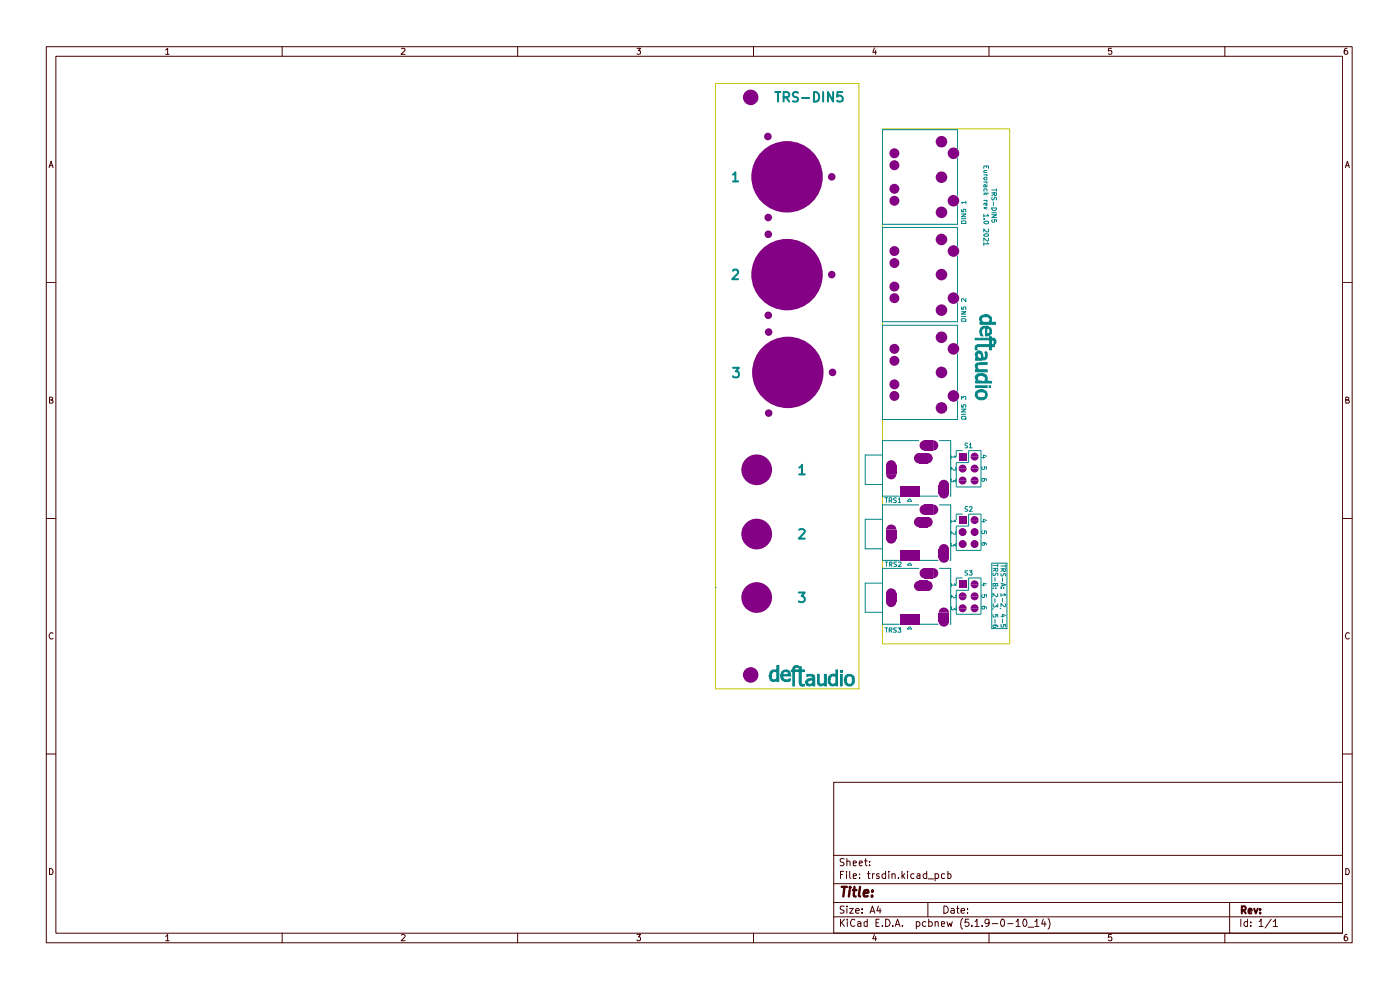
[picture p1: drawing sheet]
<svg xmlns="http://www.w3.org/2000/svg" width="297mm" height="210mm" viewBox="0 0 297 210" stroke-linecap="round" stroke-linejoin="round" font-family="sans-serif">
<g fill="none" stroke="#480000" stroke-width=".21">
<path d="M9.8 9.9h277.1v190.1h-277.1zM11.9 11.9h272.9v186.1h-272.9zM35.1 10.6l.5-.4v1.3M35.1 11.5h.8M59.9 9.9v2M85.2 10.3l.5-.1 .2 .4-.8 .9h.8M109.8 9.9v2M135.1 10.2h.8l-.4 .6h.3v.6h-.7M159.9 9.9v2M185.5 10.2l-.3 .9h.7M185.8 10.7v.8M209.8 9.9v2"/>
<path d="M235.8 10.2h-.6l-.1 .6h.7a.48 .48 0 0 1 0 .6 .48 .48 0 0 1-.7 0M259.8 9.9v2M285.7 10.2l-.4 .1-.1 1 .2 .2 .4-.1 .1-.4-.2-.2h-.5v.2M10.4 35.6l.4-1.4 .5 1.4M10.5 35.1h.7M285.4 35.6l.4-1.4 .5 1.4M285.5 35.1h.7M9.8 59.9h2.1M284.8 59.9h2.1M10.5 84.8h.6v-.5l-.6-.1v1.3h.5l.3-.4-.4-.3M285.5 84.8h.6v-.5l-.6-.1v1.3h.5l.3-.4-.4-.3M9.8 110h2.1"/>
<path d="M284.8 110h2.1M11.3 134.4a.57 .57 0 0 0-.8 0 .57 .57 0 0 0 0 .8l.3 .4 .5-.2M286.3 134.4a.57 .57 0 0 0-.8 0 .57 .57 0 0 0 0 .8l.3 .4 .5-.2M9.8 159.9h2.1M284.8 159.9h2.1M176.9 165.9h107.9v32.1h-107.9zM10.5 184.2a.71 .71 0 0 1 .7 .5 .71 .71 0 0 1-.2 .8h-.5zM35.1 198.6l.5-.4v1.4M35.1 199.6h.8M59.9 198v2M85.2 198.4l.1-.2h.4l.2 .4-.8 1h.8M109.8 198v2"/>
<path d="M135.1 198.2h.8l-.4 .5 .4 .3-.1 .5-.5 .1-.2-.2M159.9 198v2M176.9 194.5h107.9M176.9 191.4h107.9M176.9 187.5h107.9M176.9 181.4h107.9M178.3 195v1.5M178.3 185.5h.4M178.5 195.7l.7 .8M179 184.8h-.7v1.6M179.1 192.3h-.8a.61 .61 0 0 0 .1 .6 .61 .61 0 0 0 .6 .2l.1 .4a.6 .6 0 0 1-.9 .1M179.1 182.2h-.8a.53 .53 0 0 0 .1 .6 .53 .53 0 0 0 .5 .2l.2 .2-.2 .4h-.7"/>
<path d="M179.2 195l-.9 .9M179.6 184.8v.2M179.6 185.3v1.1M179.7 192.2v.2M179.7 182.8v-.1a.36 .36 0 0 1 .6 .2v.7M179.7 182.1v1.5M179.7 192.7v1M179.7 195v.2M179.7 195.5v1M180.3 192.7h.7l-.7 1h.7M180.3 184.8v1.3l.2 .3M181 185.8l.7-.1-.2-.4-.5 .1v.9h.6"/>
<path d="M181 183.1l.7-.1-.2-.4-.5 .1v.9h.6M181.4 195.2l-.4-.2a.78 .78 0 0 0-.6 .7 .78 .78 0 0 0 .6 .8l.4-.2M181.5 193.2l.8-.1-.1-.3-.4-.1-.3 .3v.5l.3 .2 .4-.1M181.9 195.6h.6l.1 .9M182.3 183.1l.7-.1-.2-.4-.4 .1-.1 .7 .2 .2h.4M182.4 186.2v.2M182.4 185.4v.1M182.6 195.9l-.7 .1v.4h.7M182.9 193.5v.2M182.9 192.8v.2M183.4 182.6h.6M183.6 182.1v1.3l.4 .2"/>
<path d="M184 195.6l-.4-.1-.3 .2v.6l.3 .2 .4-.1M184 195v1.5M184 185.3h.6M184.2 184.8v1.5l.4 .1M184.5 183.5v.1M184.5 182.7v.2M184.6 193.7l.5-1.5 .5 1.5M184.7 193.3h.7M185.1 185.3v1.1M185.5 198.2l-.3 .9h.7M185.5 185.3l-.4 .3M185.8 198.6v1"/>
<path d="M185.8 195.7h.6M186.4 192.2l-.4 1h.9M186.5 195h-.7v1.5h.7M186.5 185.4l-.4-.1-.2 .2 .2 .3 .4 .1v.4h-.6M186.7 192.7v1M187.2 196.3v.2M187.9 195a.78 .78 0 0 1 .9 .7 .78 .78 0 0 1-.9 .8zM187.9 185.4a.52 .52 0 0 0-.8 .2l.2 .7h.6M187.9 184.8v1.6M188.6 184.8v.2M188.6 185.3v1.1M189.2 185.5l.3-.2 .4 .2v.9"/>
<path d="M189.2 185.3v1.1M189.4 196.3v.2M189.9 196.5l.5-1.5 .5 1.5M190.1 196.1h.7M190.6 186.2v.2M191.3 184.8v1.6M191.4 196.3v.2M191.5 185.8l.4 .6M191.9 185.3l-.6 .6M192.5 184.8v.2M192.5 185.3v1.1M193.9 185.4l-.4-.1-.3 .3 .1 .6 .2 .2 .4-.1"/>
<path d="M194.4 195.6h.6l.2 .7a.52 .52 0 0 1-.8 .1M194.4 195.5v1.5M194.6 185.4h.6v1M195.2 185.7l-.7 .2 .2 .5 .5-.1M196.4 195.6h-.6l-.1 .7a.52 .52 0 0 0 .7 .1M196.6 185.4l-.5-.1-.3 .3v.4l.3 .4 .5-.1M196.6 184.8v1.6M196.8 191.4v3.1M196.9 186.4h1.1M197 195.6h.6l.2 .7a.52 .52 0 0 1-.8 .1M197 195v1.5M198.4 195.7l.2-.2 .4 .1 .1 .9"/>
<path d="M198.4 185.4l.5-.1 .2 .3v.4l-.2 .4-.5-.1M198.4 185.3v1.6M198.4 195.5v1M199.7 196l.7-.1-.2-.4-.5 .1v.8h.6M200.2 192.2a.78 .78 0 0 1 1 .8 .78 .78 0 0 1-1 .7zM200.4 185.4l-.4-.1-.3 .2v.7l.3 .2 .4-.1M200.9 195.5l.3 1 .3-.7 .3 .7 .2-1M201.1 185.4l.4-.1 .3 .3v.4l-.3 .4-.4-.1M201.1 184.8v1.6M201.8 192.8h.6v.9M202.4 193.1h-.5l-.2 .3 .2 .3 .5-.1M202.9 192.7h.6"/>
<path d="M203.1 192.2v1.3l.4 .2M203.9 193.2l.7-.1v-.3l-.5-.1-.2 .3v.5l.2 .2 .5-.1M204.2 194.8a1.74 1.74 0 0 0 0 2.3M205.2 193.5v.2M205.2 192.8v.2M205.5 195h-.7l-.1 .7 .2-.1 .5 .1 .2 .6-.4 .2h-.3l-.2-.2M206.2 196.3v.2M206.8 195.5l.5-.5v1.5M206.8 196.5h.9M208.4 196.3v.2M209.8 195.7l-.1 .2h-.6l-.1-.2v-.5l.3-.2 .5 .2v1l-.4 .3h-.3M209.8 198v2"/>
<path d="M210.5 195.9h1.2M212.6 195a.89 .89 0 0 1 .3 1.4l-.1 .1a.88 .88 0 0 1-.2-1.5zM213.8 195.9h1.1M215.6 195.5l.4-.5v1.5M215.6 196.5h.8M217.1 195.2l.2-.2a.82 .82 0 0 1 .6 .7 .82 .82 0 0 1-.6 .8l-.2-.2-.1-.4zM218.1 196.7h1.2M219.5 195.5l.5-.5v1.5M219.5 196.5h.9M221.3 195l-.3 1h.9M221.7 195.5v1M222.3 194.8a1.74 1.74 0 0 1 0 2.3"/>
<path d="M235.8 198.2h-.6l-.1 .7 .3-.2 .4 .1v.7l-.4 .1-.3-.2M259.8 198v2M260.9 191.4v6.6M263.2 195v1.5M264.7 195.6l-.5-.1-.3 .3v.5l.3 .2 .5-.1M264.7 195v1.5M265.3 196.3v.2M265.3 195.6v.1M267.1 195.5l.4-.5v1.5M267.1 196.5h.9M269.7 195l-1.3 1.8M270.1 195.5l.5-.5v1.5"/>
<path d="M270.1 196.5h.9M285.5 184.2a.71 .71 0 0 1 .7 .5 .71 .71 0 0 1-.2 .8h-.5zM285.7 198.2a.58 .58 0 0 0-.5 .6v.7l.5 .1 .2-.3v-.3l-.2-.3h-.3l-.2 .3"/>
</g>
<path d="M263.4 193.1h.6a.47 .47 0 0 0 .3-.4 .47 .47 0 0 0-.3-.5h-.6v1.6M263.8 193.1l.5 .7M264.9 193.3l.7-.1-.2-.5-.4 .1-.1 .8 .1 .2 .5-.1M266.1 192.7l.3 1.1 .4-1.1M267.3 193.6v.2M267.3 192.8v.2" fill="none" stroke="#480000" stroke-width=".42"/>
<path d="M178.6 188.1h1.1M179.2 188.1l-.3 2.1M180.3 188.8l-.2 1.4M180.3 188.1v.3M180.9 188.8h.8M181.3 188.1l-.2 1.8 .4 .3M182.5 188.1l-.3 1.8 .3 .3M183.2 189.5l1-.2-.1-.4h-.7l-.2 1 .3 .3 .6-.1M185 190v.2M185.1 188.9v.2" fill="none" stroke="#480000" stroke-width=".51"/>
<path d="M151.8 17.7h30.4v128.4h-30.4zM187.2 27.3h27v109.3h-27z" fill="none" stroke="#c2c200" stroke-width=".21"/>
<path d="M169.5 99.2l.5-.3 .1-.3v2M169.5 112.4l.3-.2h.5l.4 .4v.2l-1.2 1.5h1.2M169.5 100.6h1.2M169.5 125.7h1.2l-.6 .7h.2l.4 .5v.5l-.4 .3h-.6l-.2-.1" fill="none" stroke="#008484" stroke-width=".42"/>
<path d="M151.8 124.6h.1" fill="none" stroke="#008484" stroke-width=".21"/>
<path d="M166 142.4a.96 .96 0 0 1 1.1-.3 .96 .96 0 0 1 .6 .9l.1 .4h-1.8a1 1 0 0 0 .7 .8 1 1 0 0 0 1-.2v.3l-.2 .2a1.36 1.36 0 0 1-1.8-.5v-.9l1.6-.1-.1-.5h-.7l-.3 .2-.1 .4h-.4z" fill="#008484"/>
<path d="M165.8 142.5a1.01 1.01 0 0 1 1.1-.4 1.01 1.01 0 0 1 .8 .9l.1 .4h-1.8a1 1 0 0 0 .7 .8 1 1 0 0 0 1-.2v.3l-.2 .2a1.36 1.36 0 0 1-1.8-.5v-.9l1.6-.1-.1-.5h-.7l-.3 .2-.1 .4h-.4z" fill="none" stroke="#008484" stroke-width=".21"/>
<path d="M163.5 142.4a1.18 1.18 0 0 1 1.3-.2v-1h.4v3.4h-.3l-.1-.3a.97 .97 0 0 1-1.2 .2 .97 .97 0 0 1-.4-1.1h.4v.3a.67 .67 0 0 0 .6 .5 .67 .67 0 0 0 .6-.3v-1.3a.78 .78 0 0 0-.8 0 .78 .78 0 0 0-.4 .8h-.4z" fill="#008484"/>
<path d="M163.5 142.4a1.18 1.18 0 0 1 1.3-.2v-1h.4v3.4h-.3l-.1-.3a.97 .97 0 0 1-1.2 .2 .97 .97 0 0 1-.4-1.1h.4v.3a.67 .67 0 0 0 .6 .5 .67 .67 0 0 0 .6-.3v-1.3a.78 .78 0 0 0-.8 0 .78 .78 0 0 0-.4 .8h-.4z" fill="none" stroke="#008484" stroke-width=".21"/>
<path d="M171.2 143.1l1.1-.1 .5 .3v2.2h-.3l-.1-.3a.89 .89 0 0 1-.9 .3 .89 .89 0 0 1-.6-.8h.4l.3 .5h.4l.4-.5v-.5h-.2a.82 .82 0 0 0-.9 .5h-.4l.1-.3 .3-.3 1-.2 .1-.3a1.31 1.31 0 0 0-1.2-.1z" fill="#008484"/>
<path d="M171.2 143.1l1.1-.1 .5 .3v2.2h-.3l-.1-.3a.89 .89 0 0 1-.9 .3 .89 .89 0 0 1-.6-.8h.4l.3 .5h.4l.4-.5v-.5h-.2a.82 .82 0 0 0-.9 .5h-.4l.1-.3 .3-.3 1-.2 .1-.3a1.31 1.31 0 0 0-1.2-.1z" fill="none" stroke="#008484" stroke-width=".21"/>
<path d="M168.4 141.4l.4-.2 .6 .1v.3h-.7l-.2 .5h1v-.7h.5v.7h.6v.4h-.6v2.6l.6 .1v.3a.82 .82 0 0 1-1.1-.6v-2.4h-1v3h-.3v-3h-.3v-.3l.3-.2z" fill="#008484"/>
<path d="M168.4 141.4l.4-.2 .6 .1v.3h-.7l-.2 .5h1v-.7h.5v.7h.6v.4h-.6v2.6l.6 .1v.3a.82 .82 0 0 1-1.1-.6v-2.4h-1v3h-.3v-3h-.3v-.3l.3-.2z" fill="none" stroke="#008484" stroke-width=".21"/>
<path d="M178.3 142.2h.5v.4h-.5z" fill="#008484"/>
<path d="M178.3 142.2h.5v.4h-.5zM178.3 143h.4v2.5h-.4z" fill="none" stroke="#008484" stroke-width=".21"/>
<path d="M178.5 143v2.5" fill="none" stroke="#008484" stroke-width=".42"/>
<path d="M179.5 143.3a1.08 1.08 0 0 1 1.7 .6v.9a1.13 1.13 0 0 1-1.8 .4l-.3-1h.4a.76 .76 0 0 0 1 1l.2-.2a1.73 1.73 0 0 0-.1-1.5l-.6-.1-.4 .3-.1 .5h-.4z" fill="#008484"/>
<path d="M179.5 143.3a1.08 1.08 0 0 1 1.7 .6v.9a1.13 1.13 0 0 1-1.8 .4l-.3-1h.4a.76 .76 0 0 0 1 1l.2-.2a1.73 1.73 0 0 0-.1-1.5l-.6-.1-.4 .3-.1 .5h-.4z" fill="none" stroke="#008484" stroke-width=".21"/>
<path d="M175.8 143.6a1.05 1.05 0 0 1 1.5-.5v-1h.4v3.4h-.3l-.1-.3a1.02 1.02 0 0 1-1.6-.3v-.8h.4a.7 .7 0 0 0 .3 1 .7 .7 0 0 0 .9-.4v-1.2l-.8-.1-.4 .7h-.4z" fill="#008484"/>
<path d="M175.8 143.6a1.05 1.05 0 0 1 1.5-.5v-1h.4v3.4h-.3l-.1-.3a1.02 1.02 0 0 1-1.6-.3v-.8h.4a.7 .7 0 0 0 .3 1 .7 .7 0 0 0 .9-.4v-1.2l-.8-.1-.4 .7h-.4z" fill="none" stroke="#008484" stroke-width=".21"/>
<path d="M173.4 143h.4v1.7l.1 .3 .3 .2 .7-.3v-1.9h.4v2.5h-.3l-.1-.3a.87 .87 0 0 1-1.5-.2z" fill="#008484"/>
<g fill="none" stroke="#008484" stroke-width=".21">
<path d="M203.1 31.5v-4h-15.9v20.1M203.1 33.6v7.9M187.2 69v20M187.2 96.5h-3.6v6.3h3.6M187.2 110.2h-3.6v6.2h3.6M187.8 119.2h.6M188 119.2v.9M188.7 119.7l.5-.1v-.3l-.5-.1v.9M188.9 119.7l.3 .4M190.2 119.2l-.5 .1v.2l.5 .4-.1 .2h-.4M190.6 119.3l.5-.1 .1 .2-.6 .7h.6M194.9 107.1h-7.7v11.8h3.6"/>
<path d="M187.2 123.7h-3.6v6.2h3.6M187.7 133.2h.6M188 133.2v.9M188.6 133.7l.6-.2-.1-.3h-.5v.9M188.9 133.7l.3 .4M190.2 133.2h-.5v.4l.4 .1 .1 .2-.1 .2h-.5M190.5 133.2h.6l-.3 .3 .3 .1v.4h-.6M192.4 133.4l.6-.5 .5 .5zM194.9 120.6h-7.7v11.8h3.6M201.8 123.8v.6M201.9 128.7l-.1 .6 .2 .1h.3l.1-.4 .5 .4v-.7M202.5 123.8l.4 .3h-1.1"/>
<path d="M202.7 126.3l.2 .1v.3l-.2 .1h-.3l-.6-.6v.6M204.2 122.6h-1.3v1.4M205.5 122.6v2.6h-2.6v5.1h5.2M173.4 143h.4v1.7l.1 .3 .3 .2 .7-.3v-1.9h.4v2.5h-.3l-.1-.3a.87 .87 0 0 1-1.5-.2z"/>
</g>
<g fill="none" stroke="#008484" stroke-width=".42">
<path d="M164.5 19.5h1.1M165.1 19.5v2M169.3 19.7l-.3-.2h-.5l-.3 .6a.95 .95 0 0 0 .9 .6l.2 .3-.2 .5h-.9M172.7 19.5a1.05 1.05 0 0 1 1.1 .8 1.05 1.05 0 0 1-.7 1.2h-.4zM174.6 19.5v2M176.7 19.5v2l-1.1-2v2M178.7 19.5h-1l-.1 1 .3-.2h.5l.4 .4v.5a.77 .77 0 0 1-1.2 .2M155.5 37l.5-.5v2M155.5 38.5h1.1M166.2 20.6h.8a.56 .56 0 0 0 .4-.5 .56 .56 0 0 0-.4-.6h-.8v2M166.8 20.6l.6 .9M170.1 20.8h1.6"/>
<path d="M155.5 57.4l.2-.2h.6l.3 .6-1.3 1.4h1.3M155.5 78h1.3l-.7 .8a.49 .49 0 0 1 .7 .4l-.2 .8-.8 .1-.3-.3"/>
</g>
<path d="M208.2 69.5l.5-.3h.6v1.5h.5a.71 .71 0 0 0 .2-.7 .71 .71 0 0 0-.7-.4v-.4a1.03 1.03 0 0 1 1.1 1.2 1.03 1.03 0 0 1-1.3 .8v-1.6a.74 .74 0 0 0-.9 .5v.5l.3 .6h-.3a1.17 1.17 0 0 1 0-1.7z" fill="#008484"/>
<path d="M208.2 69.5l.5-.3h.6v1.5h.5a.71 .71 0 0 0 .2-.7 .71 .71 0 0 0-.7-.4v-.4a1.03 1.03 0 0 1 1.1 1.2 1.03 1.03 0 0 1-1.3 .8v-1.6a.74 .74 0 0 0-.9 .5v.5l.3 .6h-.3a1.17 1.17 0 0 1 0-1.7z" fill="none" stroke="#008484" stroke-width=".21"/>
<path d="M207 79.7l.6-.4h.6v.3a.69 .69 0 0 0-.8 .3 .69 .69 0 0 0 .2 .9l1.3 .1 .1-.2 .1-.6-.2-.2-.7-.3v-.3a1.04 1.04 0 0 1 1.1 .4 1.04 1.04 0 0 1 0 1.1l1.1 .1v.3h-3.4v-.3l.1-.1-.2-.8z" fill="#008484"/>
<path d="M207 79.7l.6-.4h.6v.3a.69 .69 0 0 0-.8 .3 .69 .69 0 0 0 .2 .9l1.3 .1 .1-.2 .1-.6-.2-.2-.7-.3v-.3a1.04 1.04 0 0 1 1.1 .4 1.04 1.04 0 0 1 0 1.1l1.1 .1v.3h-3.4v-.3l.1-.1-.2-.8z" fill="none" stroke="#008484" stroke-width=".21"/>
<path d="M207.1 77.1l.8-.2h1.5v.4h-1.8l-.3 .2v.4l.3 .5h1.8v.5h-2.4v-.5h.2l-.1-.2a.82 .82 0 0 1 0-1.1z" fill="#008484"/>
<path d="M207.1 77.2l.8-.3h1.5v.4h-1.8l-.3 .2v.4l.3 .5h1.8v.5h-2.4v-.5h.2l-.1-.2a.83 .83 0 0 1 0-1z" fill="none" stroke="#008484" stroke-width=".21"/>
<path d="M207 74.9l.5-.4h.2v.4l-.4 .2v.5l.3 .4h.6a.99 .99 0 0 0-.5-1.1v-.4a1.03 1.03 0 0 1 .8 1.1l.2 .4a.82 .82 0 0 0 .2-1.3l.4-.1 .1 .3a1.35 1.35 0 0 1-.4 1.4l-2 .1v-.4h.2l-.3-.9z" fill="#008484"/>
<path d="M207 74.9l.5-.4h.2v.4l-.4 .2v.5l.3 .4h.6a.99 .99 0 0 0-.5-1.1v-.4a1.03 1.03 0 0 1 .8 1.1l.2 .4a.82 .82 0 0 0 .2-1.3l.4-.1 .1 .3a1.35 1.35 0 0 1-.4 1.4l-2 .1v-.4h.2l-.3-.9z" fill="none" stroke="#008484" stroke-width=".21"/>
<path d="M206.9 71.8h3v-.4h.4l.1 .3a.85 .85 0 0 1 .8 .3 .85 .85 0 0 1 0 .9h-.3v-.6l-.2-.2h-.3v1h.5v.4h-.5v.7h-.5v-.7h-2.5l-.2 .3 .1 .4h-.3l-.1-.7 .4-.4h2.6v-1h-3z" fill="#008484"/>
<g fill="none" stroke="#008484" stroke-width=".21">
<path d="M208.7 35.7v-.5h1v.5M208.7 37.8l.3-.2h.2l.2 .4-.4 .2zM208.7 36.6h.7M208.7 37.1h.7M208.7 38.6h.7M208.8 39.6l-.1-.3 .2-.2 .2 .2 .1 .3M209.2 37.1l.2 .2M209.2 38.6l.2 .3M209.3 35.2v.4M209.4 36.2h-.5l-.2 .1 .2 .3M209.4 39.2l-.1 .4h-.6M208.7 46.5h.2"/>
<path d="M208.7 47.2a.54 .54 0 0 1 .6-.3 .54 .54 0 0 1 .4 .4 .63 .63 0 0 1-1-.1zM208.7 49.8l.3-.2h.5l.2 .1v.3l-.7 .1zM208.7 41h1M208.7 42.5h.7M208.7 45.5v.6M208.7 51.5v.6M208.8 40.6l-.1-.4 .3-.2 .4 .1v.5M209 43.1l.2 .5 .2-.1-.1-.4h-.4l-.2 .2 .1 .2M209 41l.4 .3M209.1 41.1l-.4 .2M209.2 42.5l.2 .1v.2M209.4 43.9l-.7 .2 .7 .3"/>
<path d="M209.5 45.5l.2 .3h-1M209.5 51.5l.2 .2h-1M209.6 48.6v.6h-.3l-.6-.6v.6M209.6 50.5l.1 .5-.2 .1-.8-.6v.6M210.4 40.9h1v.4l-.2 .2-.3-.1v-.5M210.4 44.1h1a.52 .52 0 0 1-.5 .6 .52 .52 0 0 1-.5-.6zM210.4 45.6h1l-1 .5h1M210.4 40.3h1M210.4 45.1h1M210.5 41.8v.6h.2l.4-.6 .3 .3-.1 .3M210.5 46.6l-.1 .4 .2 .2 .4-.1-.1-.5 .5 .1v.4M210.7 42.8v.8"/>
<path d="M210.9 41.1l-.5 .4M211.4 40v.6M203.1 69v4M203.1 75.1v7.9M206.9 71.8h3v-.4h.4l.1 .3a.85 .85 0 0 1 .8 .3 .85 .85 0 0 1 0 .9h-.3v-.6l-.2-.2h-.3v1h.5v.4h-.5v.7h-.5v-.7h-2.5l-.2 .3 .1 .4h-.3l-.1-.7 .4-.4h2.6v-1h-3z"/>
</g>
<path d="M207.9 67.3l.4-.4 .6-.1h.2v.4a.65 .65 0 0 0-.8 .3 .65 .65 0 0 0 .3 .9h1.1a.63 .63 0 0 0 .3-.7 .63 .63 0 0 0-.5-.5h-.4v-.4a1.03 1.03 0 0 1 1.1 .4 1.03 1.03 0 0 1 0 1.2h1v.4h-3.3v-.4l.2-.1a.88 .88 0 0 1-.2-1z" fill="#008484"/>
<g fill="none" stroke="#008484" stroke-width=".21">
<path d="M203.1 43.6v4h-15.9M203.1 52.2v-3.9h-15.9v19.9h15.9v-3.9M203.1 54.4v7.8M204 47l.4-.2 .4 .1 .1 .5h-.9zM204 45.4h.9l-.9 .6h.9M204 44.4v.5l.4 .1-.1-.5 .2-.1h.4l-.1 .6M204 46.4h.9M204.9 42.9h-.9l.2 .3M204.9 42.7v.5M187.2 69h15.9M204 67.7l.4-.1h.4l.1 .6h-.9zM204 66.1h.9l-.9 .5h.9"/>
<path d="M204 65.1v.5h.4v-.5l.5 .1-.1 .4M204 67.1h.9M204.9 63.3v.7l-.7-.7-.2 .2v.4M207.9 67.3l.4-.4 .6-.1h.2v.4a.65 .65 0 0 0-.8 .3 .65 .65 0 0 0 .3 .9h1.1a.63 .63 0 0 0 .3-.7 .63 .63 0 0 0-.5-.5h-.4v-.4a1.03 1.03 0 0 1 1.1 .4 1.03 1.03 0 0 1 0 1.2h1v.4h-3.3v-.4l.2-.1a.88 .88 0 0 1-.2-1zM201.7 93.5l-.1 11.7M208.1 95.6v7.7h-5.2v-5.2M208.3 97h.7M208.4 99.1v.5h.4l.1-.5h.4v.5M209.3 96.8l-.7-.3v.7M193 119.4l.5 .5h-1.1zM195.2 118.9h3.8M199.3 107.1h2.4l-.1 11.8"/>
<path d="M201.8 110.3v.6M201.8 115.2v.6h.5l.1-.3 .4 .3v-.6M202.5 110.3l.3 .3h-1M202.7 112.8l.1 .4-.2 .2-.8-.6v.6M202.9 111.6h2.6v-2.5h2.6v7.7h-5.2zM204.2 109.1h-1.3v1.2M205.3 107.5l-.4-.1-.2 .2v.3l.6 .3-.2 .3h-.4M205.7 107.6l.4-.2 .1 .3-.5 .8h.5M208.3 110.7h.7M208.4 112.6v.6l.5-.1-.1-.5 .5 .1v.5M208.7 115.1l.2 .1v.4l-.5 .1v-.6h.6l.3 .5M208.7 101.5l.2 .1v.3l-.5 .2-.1-.2 .1-.4h.6l.3 .4"/>
<path d="M209.3 110.4l-.7-.2v.5M210.4 119.5h3.2v13.8h-3.2zM210.7 120h1M211.7 119.7v.5M213.4 119.8v.5M195.2 132.4h3.8M199.3 120.6h2.4l-.1 11.8M205.3 121.1l-.6 .1v.2l.6 .4-.2 .2h-.4M205.5 122.6h2.6v7.7M205.7 121.1h.5l-.3 .3 .3 .2v.4l-.5-.1M208.3 124.1h.7M208.4 126.2l-.1 .5h.6v-.5h.4v.5"/>
<path d="M208.7 128.6l.2 .1v.4l-.2 .1-.4-.1v-.4a.74 .74 0 0 1 .9 .1l.1 .3M209.3 123.9l-.7-.2v.6M210.6 129.1l.1 .1M210.7 120.6h1l-.1 .6-.4-.1v-.5M210.7 124.8h.1M210.7 121.6v.5h.4l.2-.5 .4 .1v.4M210.7 128.1v.4l.2 .3 .4-.4 .4 .4v-.7M210.7 130.4v.5h.5l.1-.2-.1-.3h.5v.5M211.1 132.6l.2 .3-.1 .2h-.5v-.5h.7l.3 .2v.2M211.1 122.5v.8M211.1 127v.8M211.1 131.4v.8"/>
<path d="M211.2 123.8v.3l.1 .2 .4-.1v-.4h-1v.5l.3 .1 .2-.3M211.2 124.8h.1M211.2 120.8l-.5 .4M211.6 126l.1 .5-.3 .1-.7-.7v.7M212.2 129l.1 .1M212.3 120.6h1.1v.5l-.3 .1h-.2l-.1-.6M212.3 121.7l.1 .5 .4-.1 .1-.4h.3l.2 .1-.1 .4M212.3 123.7l1.1 .3-1.1 .4M212.3 124.7h.1M212.3 120.1h1.1M212.3 125.9v.6M212.3 130.7h.7"/>
<path d="M212.4 132.5v.5l.5-.1v-.4h.5v.5M212.6 123.8v.5M212.7 122.6v.8M212.7 126.9v.8M212.7 131.3v.8M212.8 120.9l-.5 .3M212.9 124.7h.1M213 125.9l.4 .3h-1.1M213.2 128.1l.2 .4-.4 .2-.7-.7v.7M213.4 130.6l-.7-.3v.6"/>
</g>
<path d="M209.8 81.8h.4v.5h-.4z" fill="#008484"/>
<path d="M207 81.8h2.4v.5h-2.4zM209.8 81.8h.4v.5h-.4z" fill="none" stroke="#008484" stroke-width=".21"/>
<path d="M207 82h2.4" fill="none" stroke="#008484" stroke-width=".42"/>
<path d="M207.1 83.1l.5-.3 .6-.1v.4l-.8 .3-.1 .6a1.14 1.14 0 0 0 1.8-.1v-.5l-.4-.2-.5-.1v-.4a1.08 1.08 0 0 1 1.2 .8 1.08 1.08 0 0 1-.8 1.3 1.49 1.49 0 0 1-1.6-.7l-.1-.3z" fill="#008484"/>
<g fill="none" stroke="#008484" stroke-width=".21">
<path d="M194.9 93.5h-7.7v11.7h3.6M199.3 93.5h2.4M201.8 96.7v.6M202.5 96.7l.3 .2h-1M202.7 99.1v.6h-.3l-.6-.6v.6M203.1 85v4h-15.9M204 88.5l.1-.2h.6l.2 .2v.4h-.9zM204 86.8h.9l-.9 .6h.9M204 85.9v.5h.4v-.5h.5l-.1 .5M204 84.8v-.7l.3 .3 .2-.3 .4 .1-.1 .6M204 87.9h.9M204.2 95.6h-1.3v1.3"/>
<path d="M205.3 94.1l-.4-.1-.2 .1v.3l.6 .3-.2 .3h-.4M205.7 94.3l.2-.3v1M205.7 95h.5M207.1 83.1l.5-.3 .6-.1v.4l-.8 .3-.1 .6a1.14 1.14 0 0 0 1.8-.1v-.5l-.4-.2-.5-.1v-.4a1.08 1.08 0 0 1 1.2 .8 1.08 1.08 0 0 1-.8 1.3 1.49 1.49 0 0 1-1.6-.7l-.1-.3zM208.1 95.6h-2.6v2.5h-2.6M187.7 105.6h.6M188 105.6v1M188.6 106.2l.5-.1 .1-.3-.1-.2h-.5v1M188.9 106.2l.3 .4M190.2 105.7h-.5l-.1 .2 .5 .3 .1 .2-.1 .2h-.5M190.6 105.9l.2-.3v1M190.6 106.6h.5"/>
<path d="M193 105.7l.5 .6h-1.1zM195.2 105.2h3.8M201.8 101.6v.6h.5l.1-.3 .4 .3v-.6"/>
</g>
<g fill="#840084">
<path d="M203.4 123.1h1.7v1.7h-1.7z"/>
<path d="M203.6 125.9a.85 .85 0 0 1 .9-.2 .85 .85 0 0 1 .6 .8h-1.7z"/>
<path d="M203.4 126.5h1.7a.85 .85 0 0 1-.9 .8 .85 .85 0 0 1-.8-.8z"/>
<path d="M206.2 125.9a.85 .85 0 0 1 .9-.2 .85 .85 0 0 1 .5 .8h-1.7z"/>
<path d="M205.9 126.5h1.7a.85 .85 0 0 1-.8 .8 .85 .85 0 0 1-.9-.8z"/>
<path d="M203.6 128.4a.85 .85 0 0 1 .9-.2 .85 .85 0 0 1 .6 .8h-1.7z"/>
<path d="M203.4 129h1.7a.85 .85 0 0 1-.9 .9 .85 .85 0 0 1-.8-.9z"/>
<path d="M206.2 128.4a.85 .85 0 0 1 .9-.2 .85 .85 0 0 1 .5 .8h-1.7z"/>
<path d="M205.9 129h1.7a.85 .85 0 0 1-.8 .9 .85 .85 0 0 1-.9-.9z"/>
<path d="M206.2 123.4a.85 .85 0 0 1 .9-.2 .85 .85 0 0 1 .5 .8h-1.7z"/>
<path d="M205.9 124h1.7a.85 .85 0 0 1-.8 .8 .85 .85 0 0 1-.9-.8z"/>
<path d="M206.2 114.8a.85 .85 0 0 1 .9-.2 .85 .85 0 0 1 .5 .8h-1.7z"/>
<path d="M205.9 115.4h1.7a.85 .85 0 0 1-.8 .9 .85 .85 0 0 1-.9-.9z"/>
<path d="M203.6 114.8a.85 .85 0 0 1 .9-.2 .85 .85 0 0 1 .6 .8h-1.7z"/>
<path d="M203.4 115.4h1.7a.85 .85 0 0 1-.9 .9 .85 .85 0 0 1-.8-.9z"/>
<path d="M206.2 112.3a.85 .85 0 0 1 .9-.2 .85 .85 0 0 1 .5 .8h-1.7z"/>
<path d="M205.9 112.9h1.7a.85 .85 0 0 1-.8 .8 .85 .85 0 0 1-.9-.8z"/>
<path d="M203.6 112.3a.85 .85 0 0 1 .9-.2 .85 .85 0 0 1 .6 .8h-1.7z"/>
<path d="M203.4 112.9h1.7a.85 .85 0 0 1-.9 .8 .85 .85 0 0 1-.8-.8z"/>
<path d="M206.2 109.7a.85 .85 0 0 1 .9-.2 .85 .85 0 0 1 .5 .8h-1.7z"/>
<path d="M205.9 110.3h1.7a.85 .85 0 0 1-.8 .9 .85 .85 0 0 1-.9-.9z"/>
<path d="M203.4 109.5h1.7v1.7h-1.7z"/>
<path d="M195.5 107.2l.7-.2v2.2a1.1 1.1 0 0 1-1.1-.7 1.1 1.1 0 0 1 .4-1.3z"/>
<path d="M198 107a1.1 1.1 0 0 1 1.1 1.1 1.1 1.1 0 0 1-1.1 1.1z"/>
<path d="M196.2 107h1.8v2.2h-1.8z"/>
<path d="M194.3 109.9l.7-.3v2.2a1.1 1.1 0 0 1-1.1-.7 1.1 1.1 0 0 1 .4-1.2z"/>
<path d="M196.8 109.6a1.1 1.1 0 0 1 1.1 1.1 1.1 1.1 0 0 1-1.1 1.1z"/>
<path d="M195 109.6h1.8v2.2h-1.8z"/>
<path d="M206.2 101.3a.85 .85 0 0 1 .9-.1 .85 .85 0 0 1 .5 .7h-1.7z"/>
<path d="M205.9 101.9h1.7a.85 .85 0 0 1-.8 .9 .85 .85 0 0 1-.9-.9z"/>
<path d="M206.2 98.8a.85 .85 0 0 1 .9-.2 .85 .85 0 0 1 .5 .8h-1.7z"/>
<path d="M205.9 99.4h1.7a.85 .85 0 0 1-.8 .8 .85 .85 0 0 1-.9-.8z"/>
<path d="M203.6 98.8a.85 .85 0 0 1 .9-.2 .85 .85 0 0 1 .6 .8h-1.7z"/>
<path d="M203.4 99.4h1.7a.85 .85 0 0 1-.9 .8 .85 .85 0 0 1-.8-.8z"/>
<path d="M206.2 96.3a.85 .85 0 0 1 .9-.2 .85 .85 0 0 1 .5 .8h-1.7z"/>
<path d="M205.9 96.9h1.7a.85 .85 0 0 1-.8 .8 .85 .85 0 0 1-.9-.8z"/>
<path d="M203.4 96h1.7v1.7h-1.7z"/>
<path d="M190.9 130.3h4.1v2.2h-4.1z"/>
<path d="M199.1 131.8h2.2a1.1 1.1 0 0 1-1.1 1.1 1.1 1.1 0 0 1-1.1-1.1z"/>
<path d="M199.3 129.3a1.1 1.1 0 0 1 1.3-.4 1.1 1.1 0 0 1 .7 1.1h-2.2z"/>
<path d="M199.1 130h2.2v1.8h-2.2z"/>
<path d="M194.3 123.4l.7-.2v2.2a1.1 1.1 0 0 1-1.1-.8 1.1 1.1 0 0 1 .4-1.2z"/>
<path d="M196.8 123.2a1.1 1.1 0 0 1 1.1 1.1 1.1 1.1 0 0 1-1.1 1.1z"/>
<path d="M195 123.2h1.8v2.2h-1.8z"/>
<path d="M195.3 120.9l.5-.4h.4v2.2a1.1 1.1 0 0 1-1-.6 1.1 1.1 0 0 1 .1-1.2z"/>
<path d="M198 120.5a1.1 1.1 0 0 1 1.1 1.1 1.1 1.1 0 0 1-1.1 1.1z"/>
<path d="M196.2 120.5h1.8v2.2h-1.8z"/>
<path d="M188.2 125.2a1.1 1.1 0 0 1 1.2-.3 1.1 1.1 0 0 1 .8 1h-2.2z"/>
<path d="M188 127.7h2.2a1.1 1.1 0 0 1-1.1 1.1 1.1 1.1 0 0 1-1.1-1.1z"/>
<path d="M188 125.9h2.2v1.8h-2.2z"/>
<path d="M188.2 111.7a1.1 1.1 0 0 1 1.2-.4 1.1 1.1 0 0 1 .8 1.1h-2.2z"/>
<path d="M188 114.2h2.2a1.1 1.1 0 0 1-1.1 1.1 1.1 1.1 0 0 1-1.1-1.1z"/>
<path d="M188 112.4h2.2v1.8h-2.2z"/>
<path d="M199.1 118.3h2.2a1.1 1.1 0 0 1-1.1 1.1 1.1 1.1 0 0 1-1.1-1.1z"/>
<path d="M199.3 115.9a1.1 1.1 0 0 1 1.3-.4 1.1 1.1 0 0 1 .7 1h-2.2z"/>
<path d="M199.1 116.5h2.2v1.8h-2.2z"/>
<path d="M190.9 116.8h4.1v2.2h-4.1z"/>
<path d="M203.6 101.3a.85 .85 0 0 1 .9-.1 .85 .85 0 0 1 .6 .7h-1.7z"/>
<path d="M203.4 101.9h1.7a.85 .85 0 0 1-.9 .9 .85 .85 0 0 1-.8-.9z"/>
<path d="M188.2 98.1a1.1 1.1 0 0 1 1.2-.4 1.1 1.1 0 0 1 .8 1h-2.2z"/>
<path d="M188 100.6h2.2a1.1 1.1 0 0 1-1.1 1.1 1.1 1.1 0 0 1-1.1-1.1z"/>
<path d="M188 98.7h2.2v1.9h-2.2z"/>
<path d="M195.5 93.6l.7-.2v2.2a1.1 1.1 0 0 1-1.1-.8 1.1 1.1 0 0 1 .4-1.2z"/>
<path d="M198 93.4a1.1 1.1 0 0 1 1.1 1.1 1.1 1.1 0 0 1-1.1 1.1z"/>
<path d="M196.2 93.4h1.8v2.2h-1.8z"/>
<path d="M194.3 96.3l.7-.2v2.2a1.1 1.1 0 0 1-1.1-.8 1.1 1.1 0 0 1 .4-1.2z"/>
<path d="M196.8 96.1a1.1 1.1 0 0 1 1.1 1.1 1.1 1.1 0 0 1-1.1 1.1z"/>
<path d="M195 96.1h1.8v2.2h-1.8z"/>
<path d="M199.1 104.6h2.2a1.1 1.1 0 0 1-1.1 1.1 1.1 1.1 0 0 1-1.1-1.1z"/>
<path d="M199.3 102.2a1.1 1.1 0 0 1 1.3-.4 1.1 1.1 0 0 1 .7 1.1h-2.2z"/>
<path d="M199.1 102.9h2.2v1.7h-2.2z"/>
<path d="M190.9 103.1h4.1v2.2h-4.1z"/>
<circle cx="159.3" cy="20.7" r="1.65"/>
<circle cx="162.9" cy="29" r=".8"/>
<circle cx="176.4" cy="37.5" r=".8"/>
<circle cx="167" cy="37.5" r="7.6"/>
<circle cx="176.4" cy="58.3" r=".8"/>
<circle cx="163" cy="49.7" r=".8"/>
<circle cx="163" cy="46.1" r=".8"/>
<circle cx="167" cy="58.3" r="7.6"/>
<circle cx="189.7" cy="42.6" r="1.06"/>
<circle cx="189.7" cy="32.5" r="1.06"/>
<circle cx="189.7" cy="35.1" r="1.06"/>
<circle cx="189.7" cy="40" r="1.06"/>
<circle cx="202.3" cy="42.6" r="1.23"/>
<circle cx="199.7" cy="45" r="1.23"/>
<circle cx="199.7" cy="37.6" r="1.23"/>
<circle cx="199.7" cy="30.1" r="1.23"/>
<circle cx="202.3" cy="32.5" r="1.23"/>
<circle cx="202.3" cy="63.2" r="1.23"/>
<circle cx="199.7" cy="65.8" r="1.23"/>
<circle cx="199.7" cy="58.3" r="1.23"/>
<circle cx="199.7" cy="50.8" r="1.23"/>
<circle cx="202.3" cy="53.3" r="1.23"/>
<circle cx="167.1" cy="79" r="7.6"/>
<circle cx="163.1" cy="70.4" r=".8"/>
<circle cx="163" cy="66.9" r=".8"/>
<circle cx="176.6" cy="79" r=".8"/>
<circle cx="189.7" cy="63.2" r="1.06"/>
<circle cx="189.7" cy="53.3" r="1.06"/>
<circle cx="189.7" cy="55.8" r="1.06"/>
<circle cx="189.7" cy="60.8" r="1.06"/>
<circle cx="189.7" cy="84" r="1.06"/>
<circle cx="189.7" cy="74" r="1.06"/>
<circle cx="189.7" cy="76.5" r="1.06"/>
<circle cx="189.7" cy="81.5" r="1.06"/>
<circle cx="202.3" cy="84" r="1.23"/>
<circle cx="199.7" cy="86.5" r="1.23"/>
<circle cx="199.7" cy="79" r="1.23"/>
<circle cx="199.7" cy="71.5" r="1.23"/>
<circle cx="202.3" cy="74" r="1.23"/>
<circle cx="160.5" cy="99.7" r="3.3"/>
<circle cx="160.5" cy="113.3" r="3.3"/>
<circle cx="163.1" cy="87.6" r=".8"/>
<circle cx="159.3" cy="143.2" r="1.65"/>
<circle cx="160.5" cy="126.7" r="3.3"/>
</g>
</svg>
